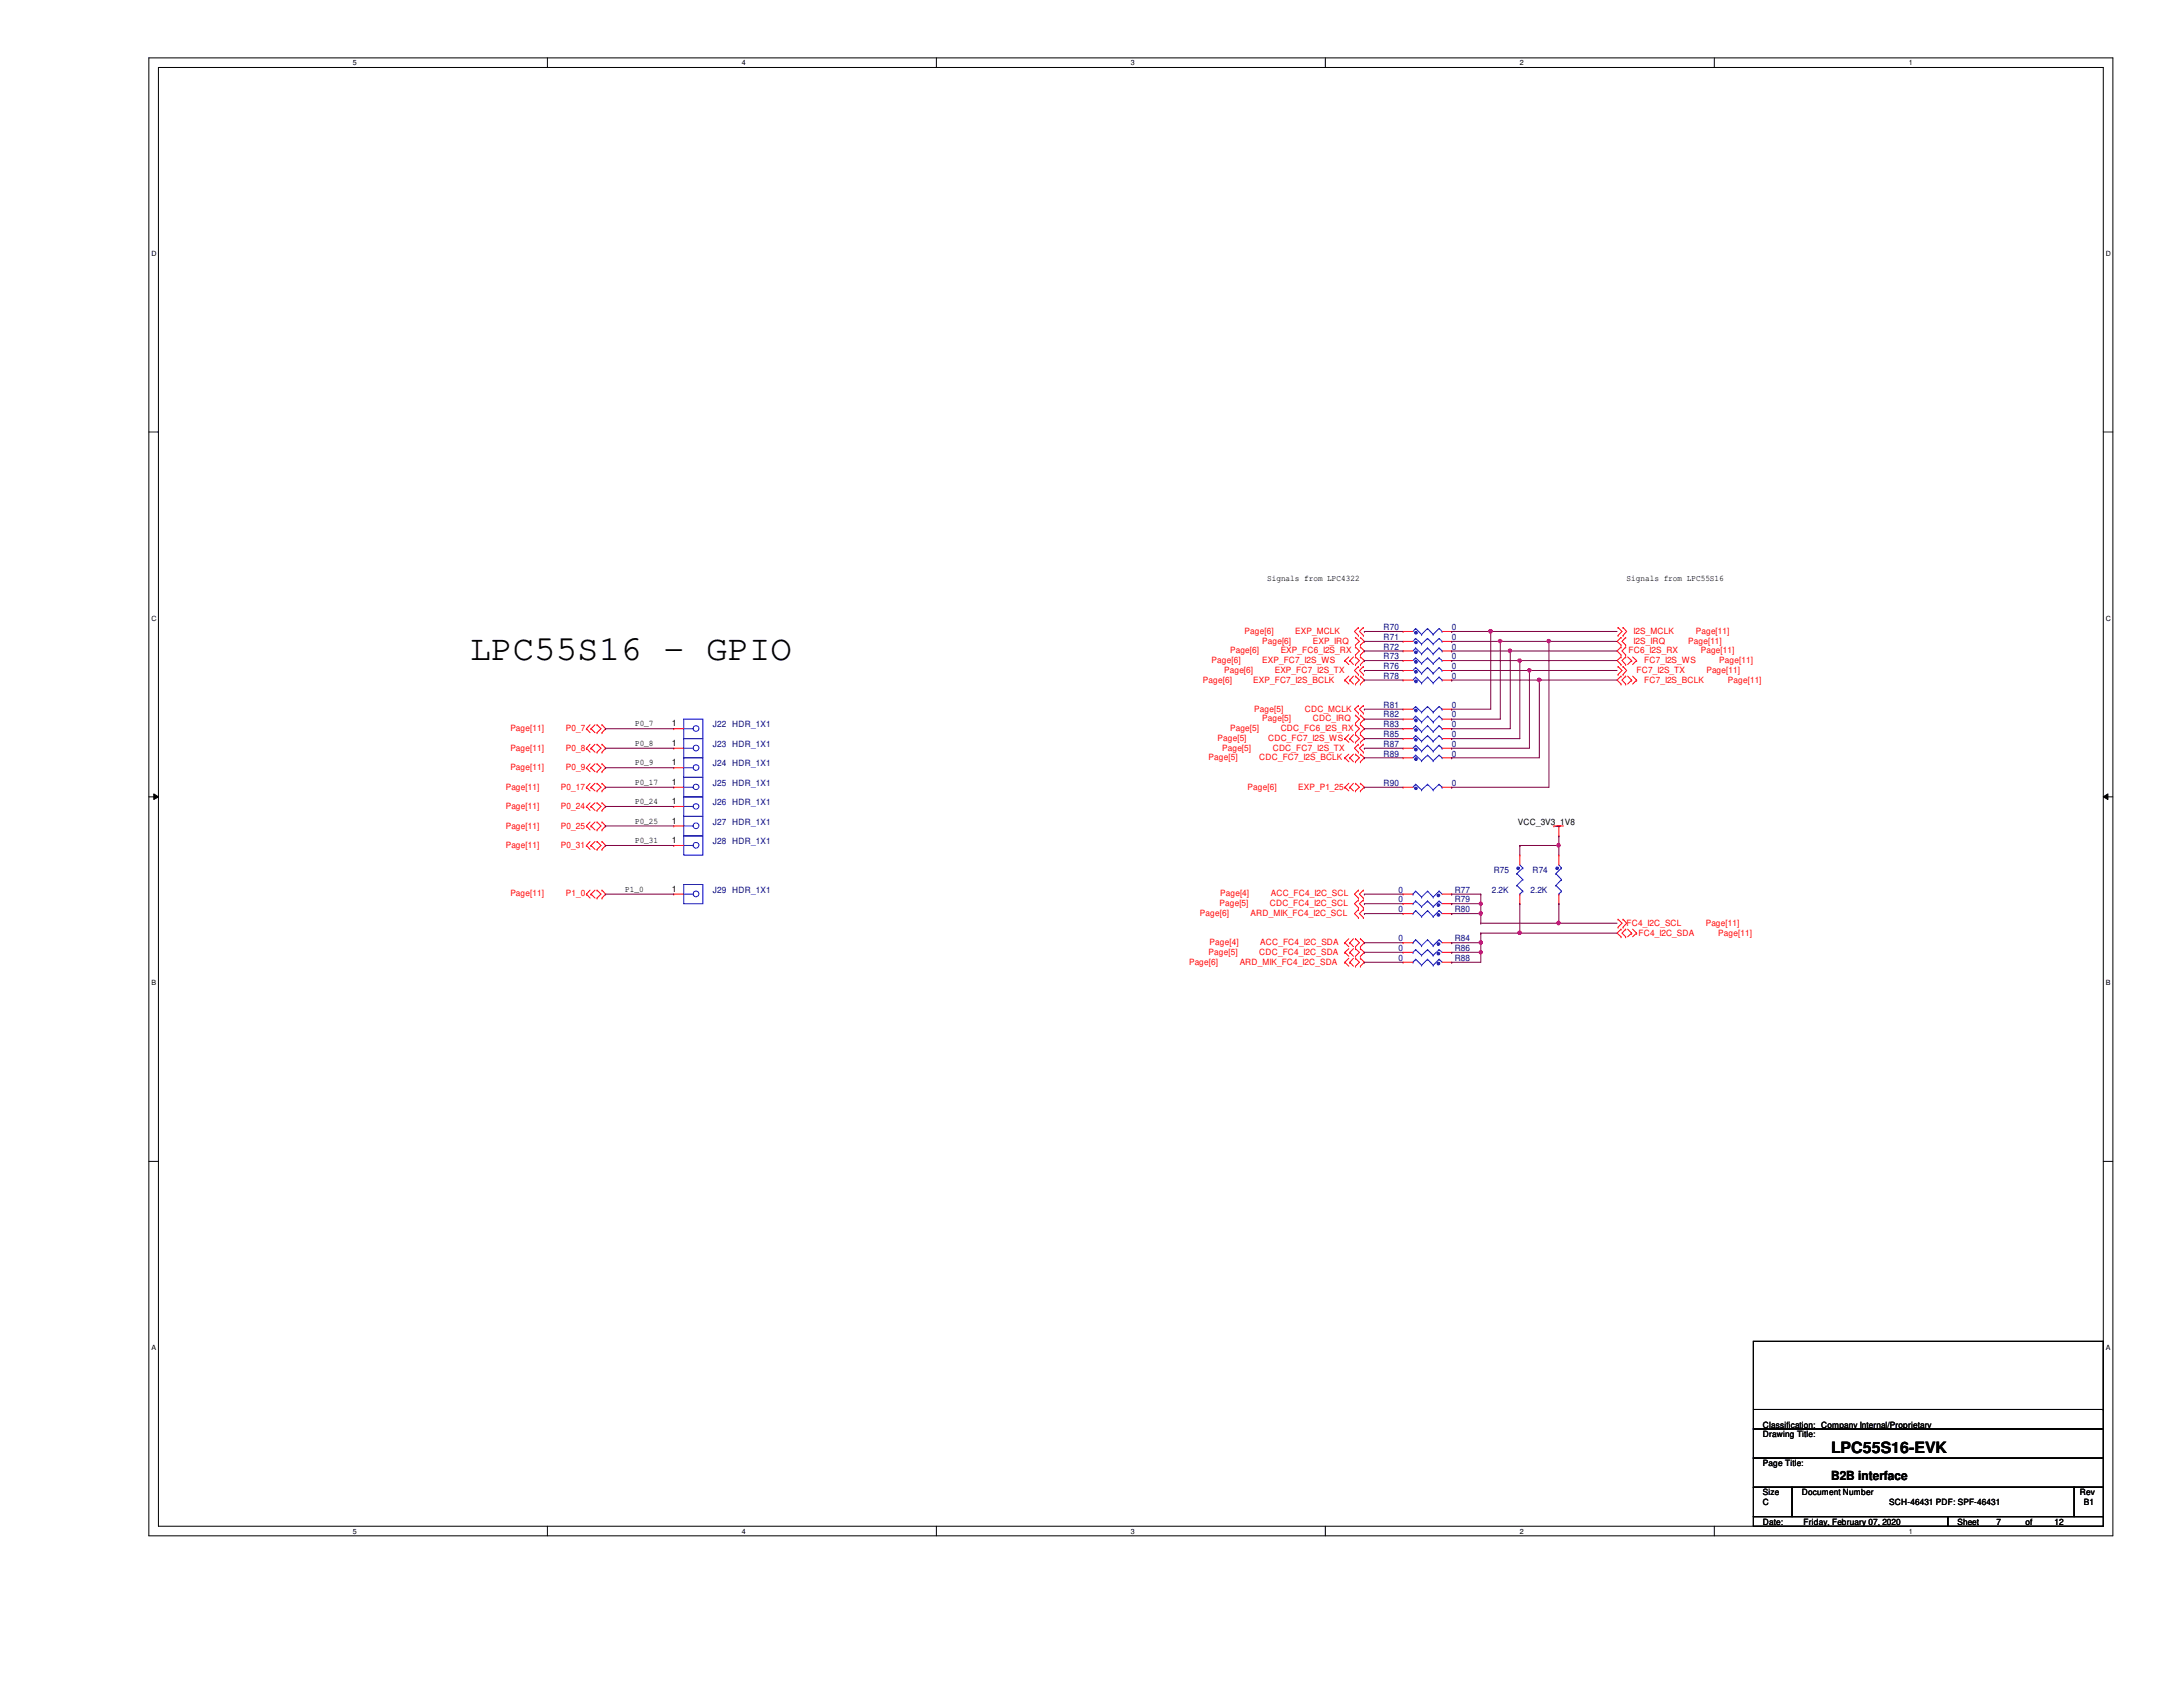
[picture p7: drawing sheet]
<svg xmlns="http://www.w3.org/2000/svg" width="279mm" height="216mm" viewBox="0 0 279 216" stroke-linecap="round" stroke-linejoin="round" font-family="sans-serif">
<defs><g id="words">
<text font-size="4.6" x="60.1" y="84.5">LPC55S16 - GPIO</text>
<text font-size="2" x="234.4" y="186">LPC55S16-EVK</text>
<text font-size="1.6" x="234.4" y="189.4">B2B interface</text>
<g font-size="1.1">
<text x="162.2" y="74.3">Signals from LPC4322</text>
<text x="208.2" y="74.3">Signals from LPC55S16</text>
<text x="81.3" y="95.5">P0_8</text>
<text x="81.3" y="93">P0_7</text>
<text x="86" y="95.5">1</text>
<text x="86" y="93">1</text>
<text x="81.3" y="97.9">P0_9</text>
<text x="81.3" y="100.4">P0_17</text>
<text x="86" y="98">1</text>
<text x="86" y="100.5">1</text>
<text x="81.3" y="107.9">P0_31</text>
<text x="81.3" y="102.9">P0_24</text>
<text x="81.3" y="105.4">P0_25</text>
<text x="86" y="105.4">1</text>
<text x="86" y="102.9">1</text>
<text x="86" y="107.9">1</text>
<text x="194.3" y="105.5">VCC_3V3_1V8</text>
<text x="80" y="114.1">P1_0</text>
<text x="86" y="114.1">1</text>
<text x="225.6" y="183.9">Drawing Title:</text>
<text x="225.6" y="182.7">Classification: Company Internal/Proprietary</text>
<text x="225.6" y="187.7">Page Title:</text>
<text x="225.6" y="191.4">Size</text>
<text x="230.6" y="191.4">Document Number</text>
<text x="266.2" y="191.4">Rev</text>
<text x="225.6" y="195.2">Date:</text>
<text x="225.6" y="192.7">C</text>
<text x="230.8" y="195.2">Friday, February 07, 2020</text>
<text x="241.8" y="192.7">SCH-46431 PDF: SPF-46431</text>
<text x="250.5" y="195.2">Sheet</text>
<text x="255.5" y="195.2">7</text>
<text x="259.2" y="195.2">of</text>
<text x="263" y="195.2">12</text>
<text x="266.7" y="192.7">B1</text>
</g>
<g font-size="1.1" fill="#f00">
<text x="157.4" y="83.6">Page[6]</text>
<text x="159.3" y="81.2">Page[6]</text>
<text x="161.5" y="82.4">Page[6]</text>
<text x="163.9" y="83.6">EXP_FC6_I2S_RX</text>
<text x="165.8" y="81.2">EXP_MCLK</text>
<text x="168" y="82.4">EXP_IRQ</text>
<text x="208.4" y="83.6">FC6_I2S_RX</text>
<text x="209.1" y="81.2">I2S_MCLK</text>
<text x="209.1" y="82.4">I2S_IRQ</text>
<text x="216.1" y="82.4">Page[11]</text>
<text x="217" y="81.2">Page[11]</text>
<text x="217.7" y="83.6">Page[11]</text>
<text x="154" y="87.4">Page[6]</text>
<text x="155.1" y="84.9">Page[6]</text>
<text x="156.7" y="86.1">Page[6]</text>
<text x="160.4" y="87.4">EXP_FC7_I2S_BCLK</text>
<text x="161.5" y="84.9">EXP_FC7_I2S_WS</text>
<text x="163.2" y="86.1">EXP_FC7_I2S_TX</text>
<text x="209.5" y="86.1">FC7_I2S_TX</text>
<text x="210.4" y="84.9">FC7_I2S_WS</text>
<text x="210.4" y="87.4">FC7_I2S_BCLK</text>
<text x="218.4" y="86.1">Page[11]</text>
<text x="220" y="84.9">Page[11]</text>
<text x="221.1" y="87.4">Page[11]</text>
<text x="65.3" y="93.6">Page[11]</text>
<text x="72.4" y="93.6">P0_7</text>
<text x="155.8" y="94.8">Page[5]</text>
<text x="157.4" y="93.6">Page[5]</text>
<text x="160.5" y="91.1">Page[5]</text>
<text x="161.5" y="92.3">Page[5]</text>
<text x="162.3" y="94.8">CDC_FC7_I2S_WS</text>
<text x="163.9" y="93.6">CDC_FC6_I2S_RX</text>
<text x="167" y="91.1">CDC_MCLK</text>
<text x="168" y="92.3">CDC_IRQ</text>
<text x="64.7" y="101">Page[11]</text>
<text x="65.3" y="96.1">Page[11]</text>
<text x="65.3" y="98.6">Page[11]</text>
<text x="71.8" y="101">P0_17</text>
<text x="72.4" y="96.1">P0_8</text>
<text x="72.4" y="98.6">P0_9</text>
<text x="154.7" y="97.3">Page[5]</text>
<text x="156.4" y="96.1">Page[5]</text>
<text x="159.7" y="101">Page[6]</text>
<text x="161.2" y="97.3">CDC_FC7_I2S_BCLK</text>
<text x="162.9" y="96.1">CDC_FC7_I2S_TX</text>
<text x="166.2" y="101">EXP_P1_25</text>
<text x="64.7" y="103.5">Page[11]</text>
<text x="64.7" y="106">Page[11]</text>
<text x="71.8" y="103.5">P0_24</text>
<text x="71.8" y="106">P0_25</text>
<text x="64.7" y="108.5">Page[11]</text>
<text x="71.8" y="108.5">P0_31</text>
<text x="65.3" y="114.7">Page[11]</text>
<text x="72.4" y="114.7">P1_0</text>
<text x="153.6" y="117.2">Page[6]</text>
<text x="156.1" y="116">Page[5]</text>
<text x="156.2" y="114.7">Page[4]</text>
<text x="160.1" y="117.2">ARD_MIK_FC4_I2C_SCL</text>
<text x="162.5" y="116">CDC_FC4_I2C_SCL</text>
<text x="162.6" y="114.7">ACC_FC4_I2C_SCL</text>
<text x="208.2" y="118.5">FC4_I2C_SCL</text>
<text x="209.7" y="119.8">FC4_I2C_SDA</text>
<text x="218.3" y="118.5">Page[11]</text>
<text x="219.9" y="119.8">Page[11]</text>
<text x="152.2" y="123.4">Page[6]</text>
<text x="154.7" y="122.2">Page[5]</text>
<text x="154.8" y="120.9">Page[4]</text>
<text x="158.7" y="123.4">ARD_MIK_FC4_I2C_SDA</text>
<text x="161.2" y="122.2">CDC_FC4_I2C_SDA</text>
<text x="161.3" y="120.9">ACC_FC4_I2C_SDA</text>
</g>
<g font-size="1.1" fill="#000080">
<text x="177.1" y="83.1">R72</text>
<text x="177.1" y="80.6">R70</text>
<text x="177.1" y="81.9">R71</text>
<text x="185.8" y="83.1">0</text>
<text x="185.8" y="80.6">0</text>
<text x="185.8" y="81.9">0</text>
<text x="177.1" y="85.6">R76</text>
<text x="177.1" y="84.4">R73</text>
<text x="177.1" y="86.9">R78</text>
<text x="185.8" y="85.6">0</text>
<text x="185.8" y="84.4">0</text>
<text x="185.8" y="86.9">0</text>
<text x="91.2" y="95.6">J23 HDR_1X1</text>
<text x="91.2" y="93.1">J22 HDR_1X1</text>
<text x="177.1" y="90.6">R81</text>
<text x="177.1" y="91.8">R82</text>
<text x="177.1" y="93.1">R83</text>
<text x="177.1" y="94.3">R85</text>
<text x="177.1" y="95.6">R87</text>
<text x="185.8" y="90.6">0</text>
<text x="185.8" y="91.8">0</text>
<text x="185.8" y="93.1">0</text>
<text x="185.8" y="94.3">0</text>
<text x="185.8" y="95.6">0</text>
<text x="91.2" y="98">J24 HDR_1X1</text>
<text x="91.2" y="100.5">J25 HDR_1X1</text>
<text x="177.1" y="96.8">R89</text>
<text x="177.1" y="100.5">R90</text>
<text x="185.8" y="96.8">0</text>
<text x="185.8" y="100.5">0</text>
<text x="91.2" y="105.5">J27 HDR_1X1</text>
<text x="91.2" y="103">J26 HDR_1X1</text>
<text x="91.2" y="108">J28 HDR_1X1</text>
<text x="191.2" y="111.8">R75</text>
<text x="196.1" y="111.8">R74</text>
<text x="91.2" y="114.3">J29 HDR_1X1</text>
<text x="179" y="116.7">0</text>
<text x="179" y="114.3">0</text>
<text x="179" y="115.5">0</text>
<text x="186.2" y="116.7">R80</text>
<text x="186.2" y="114.3">R77</text>
<text x="186.2" y="115.5">R79</text>
<text x="190.9" y="114.3">2.2K</text>
<text x="195.9" y="114.3">2.2K</text>
<text x="179" y="122.9">0</text>
<text x="179" y="120.5">0</text>
<text x="179" y="121.7">0</text>
<text x="186.2" y="122.9">R88</text>
<text x="186.2" y="120.5">R84</text>
<text x="186.2" y="121.7">R86</text>
</g>
<g font-size=".9">
<text x="45.2" y="8.3">5</text>
<text x="95" y="8.3">4</text>
<text x="144.7" y="8.3">3</text>
<text x="194.5" y="8.3">2</text>
<text x="244.3" y="8.3">1</text>
<text x="19.4" y="32.8">D</text>
<text x="269.5" y="32.8">D</text>
<text x="19.4" y="79.4">C</text>
<text x="269.5" y="79.4">C</text>
<text x="19.4" y="126.1">B</text>
<text x="269.5" y="126.1">B</text>
<text x="19.4" y="172.8">A</text>
<text x="269.5" y="172.8">A</text>
<text x="45.2" y="196.3">5</text>
<text x="95" y="196.3">4</text>
<text x="144.7" y="196.3">3</text>
<text x="194.5" y="196.3">2</text>
<text x="244.3" y="196.3">1</text>
</g>
</g></defs>
<path d="M19.1 7.4h251.3v189.2h-251.3zM20.3 8.6h248.9v186.7h-248.9z" fill="none" stroke="#000" stroke-width=".13"/>
<g fill="#fff">
<path d="M45.2 7.5h.5v1.1h-.5z"/>
<path d="M45.2 195.5h.5v1h-.5z"/>
</g>
<path d="M70.1 7.4v1.2M70.1 195.3v1.3" fill="none" stroke="#000" stroke-width=".13"/>
<g fill="#fff">
<path d="M95 7.5h.5v1.1h-.5z"/>
<path d="M95 195.5h.5v1h-.5z"/>
</g>
<path d="M119.8 7.4v1.2M119.8 195.3v1.3" fill="none" stroke="#000" stroke-width=".13"/>
<g fill="#fff">
<path d="M144.7 7.5h.5v1.1h-.5z"/>
<path d="M144.7 195.5h.5v1h-.5z"/>
</g>
<path d="M169.6 7.4v1.2M169.6 195.3v1.3" fill="none" stroke="#000" stroke-width=".13"/>
<g fill="#fff">
<path d="M194.5 7.5h.5v1.1h-.5z"/>
<path d="M194.5 195.5h.5v1h-.5z"/>
</g>
<path d="M219.4 7.4v1.2M219.4 195.3v1.3" fill="none" stroke="#000" stroke-width=".13"/>
<g fill="#fff">
<path d="M244.3 7.5h.5v1.1h-.5z"/>
<path d="M244.3 195.5h.5v1h-.5z"/>
<path d="M19.4 32h.6v1h-.6z"/>
<path d="M269.5 32h.7v1h-.7z"/>
<path d="M19.4 78.6h.6v1h-.6z"/>
<path d="M269.5 78.6h.7v1h-.7z"/>
</g>
<path d="M19.1 55.3h1.2M269.2 55.3h1.2" fill="none" stroke="#000" stroke-width=".13"/>
<g fill="#fff">
<path d="M19.4 125.3h.6v1h-.6z"/>
<path d="M269.5 125.3h.6v1h-.6z"/>
</g>
<path d="M19.1 102h1.2M19.7 101.6l.6 .4-.6 .3zM269.2 102l.6-.4v.7zM269.2 102h1.2" fill="none" stroke="#000" stroke-width=".13"/>
<path d="M19.7 101.6l.6 .4-.6 .3zM269.2 102l.6-.4v.7z" fill="#000"/>
<g fill="#fff">
<path d="M19.4 172h.5v1h-.5z"/>
<path d="M269.5 172h.6v1h-.6z"/>
</g>
<path d="M19.1 148.6h1.2M269.2 148.6h1.2" fill="none" stroke="#000" stroke-width=".13"/>
<path d="M198.9 105.7h.1M198.9 105.7h1.2M199.5 107h.1M199.5 105.7v1.3" fill="none" stroke="#f00" stroke-width=".13"/>
<path d="M199.3 105.7h.4l-.2 .1z" fill-rule="evenodd" fill="#f00"/>
<g fill="none" stroke="#f00" stroke-width=".13">
<path d="M75.1 95.8h.1M75.1 98.3h.1M75.1 93.3h.1M75.1 95.8l.4 .5M75.1 98.3l.4 .5M75.1 93.3l.4 .5M75.5 95.2l-.4 .6M75.5 97.7l-.4 .6M75.5 92.8l-.4 .5M75.6 95.8h.1M75.6 98.3h.1M75.6 93.3h.1"/>
<path d="M75.6 95.8l.6 .5M75.6 98.3l.6 .5M75.6 93.3l.6 .5M76.2 95.2l-.6 .6M76.2 97.7l-.6 .6M76.2 92.8l-.6 .5M76.4 96.3h.1M76.4 95.2h.1M76.4 98.8h.1M76.4 97.7h.1M76.4 93.8h.1M76.4 92.8h.1"/>
<path d="M76.4 95.2l.5 .6-.5 .5M76.4 97.7l.5 .6-.5 .5M76.4 92.8l.5 .5-.5 .5M77 95.2h.1M77 96.3h.1M77 97.7h.1M77 98.8h.1M77 92.8h.1M77 93.8h.1M77 95.2l.5 .6-.5 .5M77 97.7l.5 .6-.5 .5M77 92.8l.5 .5-.5 .5"/>
<path d="M172.1 84.5h.1M172.1 87h.1M172.1 94.5h.1M172.1 97h.1M172.1 84.5l.5 .5M172.1 87l.5 .5M172.1 94.5l.5 .5M172.1 97l.5 .5M172.6 86.5l-.5 .5M172.6 84.1l-.5 .4M172.6 94l-.5 .5M172.6 96.5l-.5 .5"/>
<path d="M172.8 84.5h.1M172.8 87h.1M172.8 94.5h.1M172.8 97h.1M172.8 84.5l.4 .5M172.8 87l.4 .5M172.8 94.5l.4 .5M172.8 97l.4 .5M173.2 84.1l-.4 .4M173.2 86.5l-.4 .5M173.2 94l-.4 .5M173.2 96.5l-.4 .5"/>
<path d="M173.5 81.6h.1M173.5 82.5h.1M173.5 82.8h.1M173.5 83.8h.1M173.5 84.1h.1M173.5 85h.1M173.5 86.5h.1M173.5 87.5h.1M173.5 91.5h.1M173.5 92.5h.1M173.5 92.8h.1M173.5 93.8h.1"/>
<path d="M173.5 94h.1M173.5 95h.1M173.5 96.5h.1M173.5 97.5h.1M173.5 81.6l.5 .5-.5 .4M173.5 82.8l.5 .5-.5 .5M173.5 84.1l.5 .4-.5 .5M173.5 86.5l.5 .5-.5 .5M173.5 91.5l.5 .5-.5 .5M173.5 92.8l.5 .5-.5 .5M173.5 94l.5 .5-.5 .5M173.5 96.5l.5 .5-.5 .5"/>
<path d="M173.9 80.3h.1M173.9 81.3h.1M173.9 85.3h.1M173.9 86.3h.1M173.9 90.3h.1M173.9 91.3h.1M173.9 95.2h.1M173.9 96.3h.1M173.9 80.3l-.5 .5 .5 .5M173.9 85.3l-.5 .5 .5 .5M173.9 90.3l-.5 .5 .5 .5M173.9 95.2l-.5 .6 .5 .5"/>
<path d="M174.1 82.5h.1M174.1 81.6h.1M174.1 83.8h.1M174.1 82.8h.1M174.1 85h.1M174.1 84.1h.1M174.1 87.5h.1M174.1 86.5h.1M174.1 92.5h.1M174.1 91.5h.1M174.1 93.8h.1M174.1 92.8h.1"/>
<path d="M174.1 95h.1M174.1 94h.1M174.1 97.5h.1M174.1 96.5h.1M174.1 81.6l.5 .5-.5 .4M174.1 82.8l.5 .5-.5 .5M174.1 84.1l.5 .4-.5 .5M174.1 86.5l.5 .5-.5 .5M174.1 91.5l.5 .5-.5 .5M174.1 92.8l.5 .5-.5 .5M174.1 94l.5 .5-.5 .5M174.1 96.5l.5 .5-.5 .5"/>
<path d="M174.5 80.3h.1M174.5 81.3h.1M174.5 85.3h.1M174.5 86.3h.1M174.5 90.3h.1M174.5 91.3h.1M174.5 95.2h.1M174.5 96.3h.1M174.5 80.3l-.5 .5 .5 .5M174.5 85.3l-.5 .5 .5 .5M174.5 90.3l-.5 .5 .5 .5M174.5 95.2l-.5 .6 .5 .5"/>
<path d="M207.1 80.3h.1M207.1 81.3h.1M207.1 85.3h.1M207.1 86.3h.1M207.1 80.3l.5 .5-.5 .5M207.1 85.3l.5 .5-.5 .5M207.5 82.5h.1M207.5 81.6h.1M207.5 83.8h.1M207.5 82.8h.1M207.5 85h.1M207.5 84.1h.1"/>
<path d="M207.5 87.5h.1M207.5 86.5h.1M207.5 81.6l-.5 .5 .5 .4M207.5 82.8l-.5 .5 .5 .5M207.5 84.1l-.5 .4 .5 .5M207.5 86.5l-.5 .5 .5 .5M207.7 80.3h.1M207.7 81.3h.1M207.7 85.3h.1M207.7 86.3h.1M207.7 80.3l.5 .5-.5 .5M207.7 85.3l.5 .5-.5 .5"/>
<path d="M208.1 81.6h.1M208.1 82.5h.1M208.1 82.8h.1M208.1 83.8h.1M208.1 84.1h.1M208.1 85h.1M208.1 86.5h.1M208.1 87.5h.1M208.1 81.6l-.5 .5 .5 .4M208.1 82.8l-.5 .5 .5 .5M208.1 84.1l-.5 .4 .5 .5M208.1 86.5l-.5 .5 .5 .5"/>
<path d="M208.3 84.1l.5 .4M208.3 86.5l.5 .5M208.8 84.5h.1M208.8 87h.1M208.8 84.5l-.5 .5M208.8 87l-.5 .5M209 84.1l.5 .4M209 86.5l.5 .5M209.5 84.5h.1M209.5 87h.1M209.5 84.5l-.5 .5M209.5 87l-.5 .5"/>
<path d="M75.1 103.2h.1M75.1 108.2h.1M75.1 105.7h.1M75.1 100.8h.1M75.1 114.4h.1M75.1 100.8l.4 .4M75.1 103.2l.4 .5M75.1 108.2l.4 .5M75.1 105.7l.4 .5M75.1 114.4l.4 .5M75.5 102.7l-.4 .5M75.5 107.7l-.4 .5"/>
<path d="M75.5 105.2l-.4 .5M75.5 100.2l-.4 .6M75.5 113.9l-.4 .5M75.6 103.2h.1M75.6 108.2h.1M75.6 105.7h.1M75.6 100.8h.1M75.6 114.4h.1M75.6 103.2l.6 .5M75.6 108.2l.6 .5M75.6 105.7l.6 .5M75.6 100.8l.6 .4"/>
<path d="M75.6 114.4l.6 .5M76.2 102.7l-.6 .5M76.2 107.7l-.6 .5M76.2 105.2l-.6 .5M76.2 100.2l-.6 .6M76.2 113.9l-.6 .5M76.4 103.7h.1M76.4 102.7h.1M76.4 108.7h.1M76.4 107.7h.1M76.4 106.2h.1M76.4 105.2h.1"/>
<path d="M76.4 101.2h.1M76.4 100.2h.1M76.4 114.9h.1M76.4 113.9h.1M76.4 102.7l.5 .5-.5 .5M76.4 107.7l.5 .5-.5 .5M76.4 105.2l.5 .5-.5 .5M76.4 100.2l.5 .6-.5 .4M76.4 113.9l.5 .5-.5 .5M77 102.7h.1M77 103.7h.1M77 107.7h.1"/>
<path d="M77 108.7h.1M77 105.2h.1M77 106.2h.1M77 100.2h.1M77 101.2h.1M77 113.9h.1M77 114.9h.1M77 102.7l.5 .5-.5 .5M77 100.2l.5 .6-.5 .4M77 107.7l.5 .5-.5 .5M77 105.2l.5 .5-.5 .5M77 113.9l.5 .5-.5 .5"/>
<path d="M172.1 100.8h.1M172.1 100.8l.5 .4M172.6 100.2l-.5 .6M172.8 100.8h.1M172.8 100.8l.4 .4M173.2 100.2l-.4 .6M173.5 100.2h.1M173.5 101.2h.1M173.5 100.2l.5 .6-.5 .4M173.9 114.9h.1M173.9 113.9h.1M173.9 116.2h.1"/>
<path d="M173.9 115.2h.1M173.9 117.4h.1M173.9 116.4h.1M173.9 116.4l-.5 .5 .5 .5M173.9 113.9l-.5 .5 .5 .5M173.9 115.2l-.5 .5 .5 .5M174.1 101.2h.1M174.1 100.2h.1M174.1 100.2l.5 .6-.5 .4M174.5 114.9h.1M174.5 113.9h.1M174.5 116.2h.1"/>
<path d="M174.5 115.2h.1M174.5 117.4h.1M174.5 116.4h.1M174.5 113.9l-.5 .5 .5 .5M174.5 115.2l-.5 .5 .5 .5M174.5 116.4l-.5 .5 .5 .5M199.3 105.7h.4l-.2 .1zM207.1 118.7h.1M207.1 117.6h.1M207.1 117.6l.5 .6-.5 .5M207.5 118.9h.1M207.5 119.9h.1"/>
<path d="M207.5 118.9l-.5 .5 .5 .5M207.7 118.7h.1M207.7 117.6h.1M207.7 117.6l.5 .6-.5 .5M208.1 119.9h.1M208.1 118.9h.1M208.1 118.9l-.5 .5 .5 .5M208.3 118.9l.5 .5M208.8 119.4h.1M208.8 119.4l-.5 .5M209 118.9l.5 .5M209.5 119.4h.1"/>
<path d="M209.5 119.4l-.5 .5M172.1 120.6h.1M172.1 121.9h.1M172.1 123.1h.1M172.1 120.6l.5 .6M172.1 121.9l.5 .5M172.1 123.1l.5 .6M172.6 122.6l-.5 .5M172.6 120.1l-.5 .5M172.6 121.4l-.5 .5M172.8 120.6h.1M172.8 121.9h.1"/>
<path d="M172.8 123.1h.1M172.8 120.6l.4 .6M172.8 121.9l.4 .5M172.8 123.1l.4 .6M173.2 121.4l-.4 .5M173.2 120.1l-.4 .5M173.2 122.6l-.4 .5M173.5 121.2h.1M173.5 120.1h.1M173.5 122.4h.1M173.5 121.4h.1M173.5 123.7h.1"/>
<path d="M173.5 122.6h.1M173.5 121.4l.5 .5-.5 .5M173.5 120.1l.5 .5-.5 .6M173.5 122.6l.5 .5-.5 .6M174.1 120.1h.1M174.1 121.2h.1M174.1 121.4h.1M174.1 122.4h.1M174.1 122.6h.1M174.1 123.7h.1M174.1 121.4l.5 .5-.5 .5M174.1 120.1l.5 .5-.5 .6"/>
<path d="M174.1 122.6l.5 .5-.5 .6"/>
</g>
<path d="M224.4 171.7h44.8v11.2h-44.8zM224.4 182.9h44.8v3.7h-44.8zM224.4 186.6h44.8v3.7h-44.8zM224.4 190.3h5v3.8h-5zM224.4 194.1h24.9v1.2h-24.9zM224.4 180.4h44.8M229.4 190.3h36.1v3.8h-36.1zM249.3 194.1h19.9v1.2h-19.9zM265.5 190.3h3.7v3.8h-3.7zM269.2 180.4h.1" fill="none" stroke="#000" stroke-width=".13"/>
<path d="M181.2 85.4h.1M181.2 85.4l-.4 .4M181.2 85.4l.7 .8M181.9 86.2h.1M182.7 85.4h.1M182.7 85.4l-.8 .8M182.7 85.4l.7 .8M183.4 86.2h.1M184.2 85.4h.1M184.2 85.4l-.8 .8M184.2 85.4l.4 .4M184.6 85.8h.1" fill="none" stroke="#00f" stroke-width=".13"/>
<path d="M181.1 85.8h.2v.3h-.2z" fill-rule="evenodd" fill="#00f"/>
<g fill="none" stroke="#00f" stroke-width=".13">
<path d="M181.1 85.8h.2v.3h-.2zM181.2 96.6h.1M181.2 96.6l-.4 .4M181.2 96.6l.7 .8M181.9 97.4h.1M182.7 96.6h.1M182.7 96.6l-.8 .8M182.7 96.6l.7 .8M183.4 97.4h.1M184.2 96.6h.1M184.2 96.6l-.8 .8M184.2 96.6l.4 .4"/>
<path d="M184.6 97h.1"/>
</g>
<path d="M179.6 85.8h.1M179.6 85.8h1.2M184.6 85.8h1.2M185.8 85.8h.1" fill="none" stroke="#f00" stroke-width=".13"/>
<path d="M181.1 97h.2v.3h-.2z" fill-rule="evenodd" fill="#00f"/>
<g fill="none" stroke="#00f" stroke-width=".13">
<path d="M181.1 97h.2v.3h-.2zM199.1 111.8h.1M199.1 113.3h.1M199.1 111.8l.8 .8M199.1 113.3l.8 .7M199.5 114.4h.1M199.5 110.7l.4 .4M199.9 111.1h.1M199.9 112.6h.1M199.9 114h.1M199.9 111.1l-.8 .7M199.9 112.6l-.8 .7"/>
<path d="M199.9 114l-.4 .4"/>
</g>
<path d="M179.6 97h.1M179.6 97h1.2M184.6 97h1.2M185.8 97h.1" fill="none" stroke="#f00" stroke-width=".13"/>
<path d="M199.2 111h.2v.2h-.2z" fill-rule="evenodd" fill="#00f"/>
<g fill="none" stroke="#00f" stroke-width=".13">
<path d="M181.2 90.4h.1M181.2 90.4l-.4 .4M181.2 90.4l.7 .7M181.9 91.1h.1M182.7 90.4h.1M182.7 90.4l-.8 .7M182.7 90.4l.7 .7M183.4 91.1h.1M184.2 90.4h.1M184.2 90.4l-.8 .7M184.2 90.4l.4 .4M184.6 90.8h.1"/>
<path d="M199.2 111h.2v.2h-.2z"/>
</g>
<path d="M199.5 109.4h.1M199.5 115.7h.1M199.5 109.4v1.3M199.5 114.4v1.3" fill="none" stroke="#f00" stroke-width=".13"/>
<path d="M181.1 90.8h.2v.2h-.2z" fill-rule="evenodd" fill="#00f"/>
<g fill="none" stroke="#00f" stroke-width=".13">
<path d="M181.1 90.8h.2v.2h-.2zM181.2 82.9h.1M181.2 82.9l-.4 .4M181.2 82.9l.7 .8M181.9 83.7h.1M182.7 82.9h.1M182.7 82.9l-.8 .8M182.7 82.9l.7 .8M183.4 83.7h.1M184.2 82.9h.1M184.2 82.9l-.8 .8M184.2 82.9l.4 .4"/>
<path d="M184.6 83.3h.1"/>
</g>
<path d="M179.6 90.8h.1M179.6 90.8h1.2M184.6 90.8h1.2M185.8 90.8h.1" fill="none" stroke="#f00" stroke-width=".13"/>
<path d="M181.1 83.3h.2v.3h-.2z" fill-rule="evenodd" fill="#00f"/>
<g fill="none" stroke="#00f" stroke-width=".13">
<path d="M181.1 83.3h.2v.3h-.2zM180.8 116.9h.1M181.2 116.5h.1M181.2 116.5l.7 .8M181.2 116.5l-.4 .4M181.9 117.3h.1M182.7 116.5h.1M182.7 116.5l.7 .8M182.7 116.5l-.8 .8M183.4 117.3h.1M184.2 116.5h.1M184.2 116.5l.4 .4"/>
<path d="M184.2 116.5l-.8 .8"/>
</g>
<path d="M179.6 83.3h.1M179.6 83.3h1.2M184.6 83.3h1.2M185.8 83.3h.1" fill="none" stroke="#f00" stroke-width=".13"/>
<path d="M184 117h.2v.2h-.2z" fill-rule="evenodd" fill="#00f"/>
<g fill="none" stroke="#00f" stroke-width=".13">
<path d="M181.2 91.7h.1M181.2 91.7l-.4 .3M181.2 91.7l.7 .7M181.9 92.4h.1M182.7 91.7h.1M182.7 91.7l-.8 .7M182.7 91.7l.7 .7M183.4 92.4h.1M184.2 91.7h.1M184.2 91.7l-.8 .7M184.2 91.7l.4 .3M184.6 92h.1"/>
<path d="M184 117h.2v.2h-.2z"/>
</g>
<path d="M179.6 116.9h.1M179.6 116.9h1.2M184.6 116.9h1.2M185.8 116.9h.1" fill="none" stroke="#f00" stroke-width=".13"/>
<path d="M181.1 92.1h.2v.2h-.2z" fill-rule="evenodd" fill="#00f"/>
<g fill="none" stroke="#00f" stroke-width=".13">
<path d="M181.1 92.1h.2v.2h-.2zM180.8 123.1h.1M181.2 122.8h.1M181.2 122.8l.7 .7M181.2 122.8l-.4 .3M181.9 123.5h.1M182.7 122.8h.1M182.7 122.8l.7 .7M182.7 122.8l-.8 .7M183.4 123.5h.1M184.2 122.8h.1M184.2 122.8l.4 .3"/>
<path d="M184.2 122.8l-.8 .7"/>
</g>
<path d="M179.6 92h.1M179.6 92h1.2M184.6 92h1.2M185.8 92h.1" fill="none" stroke="#f00" stroke-width=".13"/>
<path d="M184 123.2h.2v.2h-.2z" fill-rule="evenodd" fill="#00f"/>
<g fill="none" stroke="#00f" stroke-width=".13">
<path d="M87.5 94.5h2.5v2.5h-2.5zM87.5 95.8h1.2M88.7 95.8h.1M87.5 104.5h2.5v2.5h-2.5zM87.5 105.7h1.2M88.7 105.7h.1M194.1 111.8h.1M194.1 113.3h.1M194.1 111.8l.8 .8M194.1 113.3l.8 .7M194.5 114.4h.1M194.5 110.7l.4 .4"/>
<path d="M194.9 111.1h.1M194.9 112.6h.1M194.9 114h.1M194.9 111.1l-.8 .7M194.9 112.6l-.8 .7M194.9 114l-.4 .4M184 123.2h.2v.2h-.2z"/>
<circle cx="89.1" cy="95.7" r=".37"/>
<circle cx="89.1" cy="105.7" r=".37"/>
</g>
<path d="M86.2 95.8h.1M86.2 95.8h1.3M86.2 105.7h.1M86.2 105.7h1.3M179.6 123.1h.1M179.6 123.1h1.2M184.6 123.1h1.2M185.8 123.1h.1" fill="none" stroke="#f00" stroke-width=".13"/>
<path d="M194.2 111h.2v.2h-.2z" fill-rule="evenodd" fill="#00f"/>
<g fill="none" stroke="#00f" stroke-width=".13">
<path d="M87.5 97h2.5v2.5h-2.5zM87.5 98.3h1.2M88.7 98.3h.1M181.2 84.2h.1M181.2 84.2l-.4 .3M181.2 84.2l.7 .7M181.9 84.9h.1M182.7 84.2h.1M182.7 84.2l-.8 .7M182.7 84.2l.7 .7M183.4 84.9h.1M184.2 84.2h.1"/>
<path d="M184.2 84.2l-.8 .7M184.2 84.2l.4 .3M184.6 84.5h.1M87.5 102h2.5v2.5h-2.5zM87.5 103.2h1.2M88.7 103.2h.1M194.2 111h.2v.2h-.2z"/>
<circle cx="89.1" cy="98.2" r=".37"/>
<circle cx="89.1" cy="103.2" r=".36"/>
</g>
<path d="M86.2 98.3h.1M86.2 98.3h1.3M86.2 103.2h.1M86.2 103.2h1.3M194.5 109.4h.1M194.5 115.7h.1M194.5 109.4v1.3M194.5 114.4v1.3" fill="none" stroke="#f00" stroke-width=".13"/>
<path d="M181.1 84.6h.2v.2h-.2z" fill-rule="evenodd" fill="#00f"/>
<g fill="none" stroke="#00f" stroke-width=".13">
<path d="M87.5 99.5h2.5v2.5h-2.5zM181.1 84.6h.2v.2h-.2zM181.2 92.9h.1M181.2 92.9l-.4 .4M181.2 92.9l.7 .7M181.9 93.6h.1M182.7 92.9h.1M182.7 92.9l-.8 .7M182.7 92.9l.7 .7M183.4 93.6h.1M184.2 92.9h.1M184.2 92.9l-.8 .7"/>
<path d="M184.2 92.9l.4 .4M184.6 93.3h.1M87.5 100.8h1.2M88.7 100.8h.1"/>
<circle cx="89.1" cy="100.7" r=".36"/>
</g>
<path d="M179.6 84.5h.1M179.6 84.5h1.2M184.6 84.5h1.2M185.8 84.5h.1M86.2 100.8h.1M86.2 100.8h1.3" fill="none" stroke="#f00" stroke-width=".13"/>
<path d="M181.1 93.3h.2v.2h-.2z" fill-rule="evenodd" fill="#00f"/>
<g fill="none" stroke="#00f" stroke-width=".13">
<path d="M181.1 93.3h.2v.2h-.2zM181.2 80.4h.1M181.2 80.4l-.4 .4M181.2 80.4l.7 .8M181.9 81.2h.1M182.7 80.4h.1M182.7 80.4l-.8 .8M182.7 80.4l.7 .8M183.4 81.2h.1M184.2 80.4h.1M184.2 80.4l-.8 .8M184.2 80.4l.4 .4"/>
<path d="M184.6 80.8h.1"/>
</g>
<path d="M179.6 93.3h.1M179.6 93.3h1.2M184.6 93.3h1.2M185.8 93.3h.1" fill="none" stroke="#f00" stroke-width=".13"/>
<path d="M181.1 80.9h.2v.2h-.2z" fill-rule="evenodd" fill="#00f"/>
<g fill="none" stroke="#00f" stroke-width=".13">
<path d="M181.1 80.9h.2v.2h-.2zM180.8 114.4h.1M181.2 114h.1M181.2 114l.7 .8M181.2 114l-.4 .4M181.9 114.8h.1M182.7 114h.1M182.7 114l.7 .8M182.7 114l-.8 .8M183.4 114.8h.1M184.2 114h.1M184.2 114l.4 .4"/>
<path d="M184.2 114l-.8 .8"/>
</g>
<path d="M179.6 80.8h.1M179.6 80.8h1.2M184.6 80.8h1.2M185.8 80.8h.1" fill="none" stroke="#f00" stroke-width=".13"/>
<path d="M184 114.5h.2v.2h-.2z" fill-rule="evenodd" fill="#00f"/>
<g fill="none" stroke="#00f" stroke-width=".13">
<path d="M181.2 81.7h.1M181.2 81.7l-.4 .4M181.2 81.7l.7 .7M181.9 82.4h.1M182.7 81.7h.1M182.7 81.7l-.8 .7M182.7 81.7l.7 .7M183.4 82.4h.1M184.2 81.7h.1M184.2 81.7l-.8 .7M184.2 81.7l.4 .4M184.6 82.1h.1"/>
<path d="M184 114.5h.2v.2h-.2z"/>
</g>
<path d="M179.6 114.4h.1M179.6 114.4h1.2M184.6 114.4h1.2M185.8 114.4h.1" fill="none" stroke="#f00" stroke-width=".13"/>
<path d="M181.1 82.1h.2v.2h-.2z" fill-rule="evenodd" fill="#00f"/>
<g fill="none" stroke="#00f" stroke-width=".13">
<path d="M181.1 82.1h.2v.2h-.2zM180.8 120.6h.1M181.2 120.3h.1M181.2 120.3l.7 .7M181.2 120.3l-.4 .3M181.9 121h.1M182.7 120.3h.1M182.7 120.3l.7 .7M182.7 120.3l-.8 .7M183.4 121h.1M184.2 120.3h.1M184.2 120.3l.4 .3"/>
<path d="M184.2 120.3l-.8 .7"/>
</g>
<path d="M179.6 82.1h.1M179.6 82.1h1.2M184.6 82.1h1.2M185.8 82.1h.1" fill="none" stroke="#f00" stroke-width=".13"/>
<path d="M184 120.7h.2v.2h-.2z" fill-rule="evenodd" fill="#00f"/>
<g fill="none" stroke="#00f" stroke-width=".13">
<path d="M87.5 107h2.5v2.4h-2.5zM87.5 108.2h1.2M88.7 108.2h.1M181.2 100.4h.1M181.2 100.4l-.4 .4M181.2 100.4l.7 .7M181.9 101.1h.1M182.7 100.4h.1M182.7 100.4l-.8 .7M182.7 100.4l.7 .7M183.4 101.1h.1M184.2 100.4h.1"/>
<path d="M184.2 100.4l-.8 .7M184.2 100.4l.4 .4M184.6 100.8h.1M184 120.7h.2v.2h-.2z"/>
<circle cx="89.1" cy="108.2" r=".37"/>
</g>
<path d="M86.2 108.2h.1M86.2 108.2h1.3M179.6 120.6h.1M179.6 120.6h1.2M184.6 120.6h1.2M185.8 120.6h.1" fill="none" stroke="#f00" stroke-width=".13"/>
<path d="M181.1 100.8h.2v.2h-.2z" fill-rule="evenodd" fill="#00f"/>
<g fill="none" stroke="#00f" stroke-width=".13">
<path d="M181.2 94.1h.1M181.2 94.1l-.4 .4M181.2 94.1l.7 .8M181.9 94.9h.1M182.7 94.1h.1M182.7 94.1l-.8 .8M182.7 94.1l.7 .8M183.4 94.9h.1M184.2 94.1h.1M184.2 94.1l-.8 .8M184.2 94.1l.4 .4M184.6 94.5h.1"/>
<path d="M87.5 113.2h2.5v2.5h-2.5zM87.5 114.4h1.2M88.7 114.4h.1M181.1 100.8h.2v.2h-.2z"/>
<circle cx="89.1" cy="114.4" r=".37"/>
</g>
<path d="M86.2 114.4h.1M86.2 114.4h1.3M179.6 100.8h.1M179.6 100.8h1.2M184.6 100.8h1.2M185.8 100.8h.1" fill="none" stroke="#f00" stroke-width=".13"/>
<path d="M181.1 94.6h.2v.2h-.2z" fill-rule="evenodd" fill="#00f"/>
<g fill="none" stroke="#00f" stroke-width=".13">
<path d="M87.5 92h2.5v2.5h-2.5zM87.5 93.3h1.2M88.7 93.3h.1M181.1 94.6h.2v.2h-.2zM180.8 115.7h.1M181.2 115.3h.1M181.2 115.3l.7 .7M181.2 115.3l-.4 .4M181.9 116h.1M182.7 115.3h.1M182.7 115.3l.7 .7M182.7 115.3l-.8 .7"/>
<path d="M183.4 116h.1M184.2 115.3h.1M184.2 115.3l.4 .4M184.2 115.3l-.8 .7"/>
<circle cx="89.1" cy="93.2" r=".37"/>
</g>
<path d="M86.2 93.3h.1M86.2 93.3h1.3M179.6 94.5h.1M179.6 94.5h1.2M184.6 94.5h1.2M185.8 94.5h.1" fill="none" stroke="#f00" stroke-width=".13"/>
<path d="M184 115.7h.2v.2h-.2z" fill-rule="evenodd" fill="#00f"/>
<g fill="none" stroke="#00f" stroke-width=".13">
<path d="M184 115.7h.2v.2h-.2zM180.8 121.9h.1M181.2 121.5h.1M181.2 121.5l.7 .8M181.2 121.5l-.4 .4M181.9 122.3h.1M182.7 121.5h.1M182.7 121.5l.7 .8M182.7 121.5l-.8 .8M183.4 122.3h.1M184.2 121.5h.1M184.2 121.5l.4 .4"/>
<path d="M184.2 121.5l-.8 .8"/>
</g>
<path d="M179.6 115.7h.1M179.6 115.7h1.2M184.6 115.7h1.2M185.8 115.7h.1" fill="none" stroke="#f00" stroke-width=".13"/>
<path d="M184 121.9h.2v.3h-.2z" fill-rule="evenodd" fill="#00f"/>
<g fill="none" stroke="#00f" stroke-width=".13">
<path d="M181.2 86.7h.1M181.2 86.7l-.4 .3M181.2 86.7l.7 .7M181.9 87.4h.1M182.7 86.7h.1M182.7 86.7l-.8 .7M182.7 86.7l.7 .7M183.4 87.4h.1M184.2 86.7h.1M184.2 86.7l-.8 .7M184.2 86.7l.4 .3M184.6 87h.1"/>
<path d="M184 121.9h.2v.3h-.2z"/>
</g>
<path d="M179.6 121.9h.1M179.6 121.9h1.2M184.6 121.9h1.2M185.8 121.9h.1" fill="none" stroke="#f00" stroke-width=".13"/>
<path d="M181.1 87.1h.2v.2h-.2z" fill-rule="evenodd" fill="#00f"/>
<g fill="none" stroke="#00f" stroke-width=".13">
<path d="M181.1 87.1h.2v.2h-.2zM181.2 95.4h.1M181.2 95.4l-.4 .4M181.2 95.4l.7 .7M181.9 96.1h.1M182.7 95.4h.1M182.7 95.4l-.8 .7M182.7 95.4l.7 .7M183.4 96.1h.1M184.2 95.4h.1M184.2 95.4l-.8 .7M184.2 95.4l.4 .4"/>
<path d="M184.6 95.8h.1"/>
</g>
<path d="M179.6 87h.1M179.6 87h1.2M184.6 87h1.2M185.8 87h.1" fill="none" stroke="#f00" stroke-width=".13"/>
<path d="M181.1 95.8h.2v.2h-.2z" fill-rule="evenodd" fill="#00f"/>
<path d="M181.1 95.8h.2v.2h-.2z" fill="none" stroke="#00f" stroke-width=".13"/>
<path d="M179.6 95.8h.1M179.6 95.8h1.2M184.6 95.8h1.2M185.8 95.8h.1" fill="none" stroke="#f00" stroke-width=".13"/>
<path d="M174.6 80.8h.1M174.6 80.8h5M185.8 80.8h.1M185.8 80.8h21.2M190.8 80.8h.1M190.8 80.8v10" fill="none" stroke="#800040" stroke-width=".13"/>
<path d="M190.6 80.6h.3l.1 .2-.1 .1-.1 .1-.2-.1z" fill-rule="evenodd" fill="#f0f"/>
<path d="M190.6 80.6h.3l.1 .2-.1 .1-.1 .1-.2-.1z" fill="none" stroke="#f0f" stroke-width=".13"/>
<path d="M174.6 82.1h.1M174.6 82.1h5M185.8 82.1h.1M185.8 82.1h12.4M192 82.1h.1M192 82.1v9.9" fill="none" stroke="#800040" stroke-width=".13"/>
<path d="M198.1 81.9h.3l.1 .1-.1 .2-.2 .1-.1-.1z" fill-rule="evenodd" fill="#f0f"/>
<path d="M198.1 81.9h.3l.1 .1-.1 .2-.2 .1-.1-.1z" fill="none" stroke="#f0f" stroke-width=".13"/>
<path d="M191.8 81.9h.4v.1v.2l-.2 .1-.2-.1z" fill-rule="evenodd" fill="#f0f"/>
<path d="M191.8 81.9h.4v.1v.2l-.2 .1-.2-.1z" fill="none" stroke="#f0f" stroke-width=".13"/>
<path d="M174.6 83.3h.1M174.6 83.3h5M185.8 83.3h.1M185.8 83.3h21.2M193.3 83.3h.1M193.3 83.3v10M198.2 82.1h.1M198.2 82.1v18.7M198.2 82.1h8.8" fill="none" stroke="#800040" stroke-width=".13"/>
<path d="M193.1 83.1h.3l.1 .2-.1 .1-.1 .1-.2-.1z" fill-rule="evenodd" fill="#f0f"/>
<path d="M193.1 83.1h.3l.1 .2-.1 .1-.1 .1-.2-.1z" fill="none" stroke="#f0f" stroke-width=".13"/>
<path d="M174.6 84.5h.1M174.6 84.5h5M185.8 84.5h.1M185.8 84.5h8.7" fill="none" stroke="#800040" stroke-width=".13"/>
<path d="M194.3 84.4h.4v.1v.2l-.2 .1-.2-.1z" fill-rule="evenodd" fill="#f0f"/>
<path d="M194.3 84.4h.4v.1v.2l-.2 .1-.2-.1z" fill="none" stroke="#f0f" stroke-width=".13"/>
<path d="M174.6 85.8h.1M174.6 85.8h5M185.8 85.8h.1M185.8 85.8h9.9M194.5 84.5h.1M194.5 84.5v10M194.5 84.5h12.5" fill="none" stroke="#800040" stroke-width=".13"/>
<path d="M195.6 85.6h.3l.1 .2-.1 .1-.2 .1-.1-.1z" fill-rule="evenodd" fill="#f0f"/>
<path d="M195.6 85.6h.3l.1 .2-.1 .1-.2 .1-.1-.1z" fill="none" stroke="#f0f" stroke-width=".13"/>
<path d="M174.6 87h.1M174.6 87h5M185.8 87h.1M185.8 87h11.2M195.7 85.8h.1M195.7 85.8v10M195.7 85.8h11.3M197 87h.1M197 87v10" fill="none" stroke="#800040" stroke-width=".13"/>
<path d="M196.8 86.8h.4v.2v.2h-.2h-.2z" fill-rule="evenodd" fill="#f0f"/>
<path d="M196.8 86.8h.4v.2v.2h-.2h-.2z" fill="none" stroke="#f0f" stroke-width=".13"/>
<g fill="none" stroke="#800040" stroke-width=".13">
<path d="M174.6 90.8h.1M174.6 92h.1M174.6 93.3h.1M174.6 94.5h.1M174.6 95.8h.1M174.6 97h.1M174.6 90.8h5M174.6 92h5M174.6 93.3h5M174.6 94.5h5M174.6 95.8h5M174.6 97h5"/>
<path d="M185.8 90.8h.1M185.8 92h.1M185.8 93.3h.1M185.8 94.5h.1M185.8 95.8h.1M185.8 97h.1M185.8 90.8h5M185.8 92h6.2M185.8 93.3h7.5M185.8 94.5h8.7M185.8 95.8h9.9M185.8 97h11.2"/>
<path d="M197 87h.1M197 87h10M174.6 100.8h.1M174.6 100.8h5M185.8 100.8h.1M185.8 100.8h12.4M199.5 107h.1M199.5 107v1.2"/>
</g>
<path d="M199.3 108h.3l.1 .2-.1 .1-.1 .1-.2-.1z" fill-rule="evenodd" fill="#f0f"/>
<path d="M199.3 108h.3l.1 .2-.1 .1-.1 .1-.2-.1z" fill="none" stroke="#f0f" stroke-width=".13"/>
<path d="M189.5 114.4h.1M189.5 114.4v1.3M194.5 108.2h.1M194.5 108.2h5M194.5 108.2v1.2M199.5 108.2h.1M199.5 108.2v1.2" fill="none" stroke="#800040" stroke-width=".13"/>
<path d="M189.4 115.5h.3v.2v.1l-.2 .1-.1-.1z" fill-rule="evenodd" fill="#f0f"/>
<path d="M189.4 115.5h.3v.2v.1l-.2 .1-.1-.1z" fill="none" stroke="#f0f" stroke-width=".13"/>
<path d="M174.6 114.4h.1M174.6 114.4h5M185.8 114.4h.1M185.8 115.7h.1M185.8 114.4h3.7M185.8 115.7h3.7M189.5 115.7h.1M189.5 115.7v1.2" fill="none" stroke="#800040" stroke-width=".13"/>
<path d="M189.4 116.7h.3v.2v.2h-.2h-.1z" fill-rule="evenodd" fill="#f0f"/>
<path d="M189.4 116.7h.3v.2v.2h-.2h-.1z" fill="none" stroke="#f0f" stroke-width=".13"/>
<g fill="none" stroke="#800040" stroke-width=".13">
<path d="M174.6 115.7h.1M174.6 116.9h.1M174.6 115.7h5M174.6 116.9h5M185.8 116.9h.1M185.8 116.9h3.7M189.5 116.9h.1M189.5 118.2h.1M189.5 116.9v1.3M189.5 118.2h17.5M194.5 115.7h.1M194.5 115.7v3.7"/>
<path d="M199.5 115.7h.1M199.5 118.2h.1M199.5 115.7v2.5"/>
</g>
<path d="M199.3 118h.3l.1 .1-.1 .2-.1 .1-.2-.1z" fill-rule="evenodd" fill="#f0f"/>
<path d="M199.3 118h.3l.1 .1-.1 .2-.1 .1-.2-.1z" fill="none" stroke="#f0f" stroke-width=".13"/>
<path d="M189.5 119.4h.1M189.5 119.4h17.5M194.5 119.4h.1" fill="none" stroke="#800040" stroke-width=".13"/>
<path d="M194.3 119.2h.4v.2v.1l-.2 .1-.2-.1z" fill-rule="evenodd" fill="#f0f"/>
<path d="M194.3 119.2h.4v.2v.1l-.2 .1-.2-.1z" fill="none" stroke="#f0f" stroke-width=".13"/>
<path d="M189.5 119.4h.1M189.5 119.4v2.5M185.8 120.6h.1M185.8 120.6h3.7M189.5 120.6h.1" fill="none" stroke="#800040" stroke-width=".13"/>
<path d="M189.4 120.5h.3v.1v.2l-.2 .1-.1-.1z" fill-rule="evenodd" fill="#f0f"/>
<path d="M189.4 120.5h.3v.1v.2l-.2 .1-.1-.1z" fill="none" stroke="#f0f" stroke-width=".13"/>
<path d="M174.6 120.6h.1M174.6 120.6h5M185.8 121.9h.1M185.8 121.9h3.7" fill="none" stroke="#800040" stroke-width=".13"/>
<path d="M189.4 121.7h.3v.2v.1l-.2 .1-.1-.1z" fill-rule="evenodd" fill="#f0f"/>
<path d="M189.4 121.7h.3v.2v.1l-.2 .1-.1-.1z" fill="none" stroke="#f0f" stroke-width=".13"/>
<g fill="none" stroke="#800040" stroke-width=".13">
<path d="M77.5 95.8h.1M77.5 98.3h.1M77.5 93.3h.1M77.5 95.8h8.7M77.5 98.3h8.7M77.5 93.3h8.7M77.5 105.7h.1M77.5 108.2h.1M77.5 100.8h.1M77.5 103.2h.1M77.5 114.4h.1M77.5 105.7h8.7"/>
<path d="M77.5 108.2h8.7M77.5 100.8h8.7M77.5 103.2h8.7M77.5 114.4h8.7M174.6 121.9h.1M174.6 123.1h.1M174.6 121.9h5M174.6 123.1h5M185.8 123.1h.1M189.5 121.9h.1M189.5 121.9v1.2h-3.7"/>
</g>
<path d="M190.6 80.6h.3l.1 .2-.1 .1-.1 .1-.2-.1z" fill-rule="evenodd" fill="#f0f"/>
<path d="M190.6 80.6h.3l.1 .2-.1 .1-.1 .1-.2-.1z" fill="none" stroke="#f0f" stroke-width=".13"/>
<path d="M198.1 81.9h.3l.1 .1-.1 .2-.2 .1-.1-.1z" fill-rule="evenodd" fill="#f0f"/>
<path d="M198.1 81.9h.3l.1 .1-.1 .2-.2 .1-.1-.1z" fill="none" stroke="#f0f" stroke-width=".13"/>
<path d="M191.8 81.9h.4v.1v.2l-.2 .1-.2-.1z" fill-rule="evenodd" fill="#f0f"/>
<path d="M191.8 81.9h.4v.1v.2l-.2 .1-.2-.1z" fill="none" stroke="#f0f" stroke-width=".13"/>
<path d="M193.1 83.1h.3l.1 .2-.1 .1-.1 .1-.2-.1z" fill-rule="evenodd" fill="#f0f"/>
<path d="M193.1 83.1h.3l.1 .2-.1 .1-.1 .1-.2-.1z" fill="none" stroke="#f0f" stroke-width=".13"/>
<path d="M194.3 84.4h.4v.1v.2l-.2 .1-.2-.1z" fill-rule="evenodd" fill="#f0f"/>
<path d="M194.3 84.4h.4v.1v.2l-.2 .1-.2-.1z" fill="none" stroke="#f0f" stroke-width=".13"/>
<path d="M195.6 85.6h.3l.1 .2-.1 .1-.2 .1-.1-.1z" fill-rule="evenodd" fill="#f0f"/>
<path d="M195.6 85.6h.3l.1 .2-.1 .1-.2 .1-.1-.1z" fill="none" stroke="#f0f" stroke-width=".13"/>
<path d="M196.8 86.8h.4v.2v.2h-.2h-.2z" fill-rule="evenodd" fill="#f0f"/>
<path d="M196.8 86.8h.4v.2v.2h-.2h-.2z" fill="none" stroke="#f0f" stroke-width=".13"/>
<path d="M199.3 108h.3l.1 .2-.1 .1-.1 .1-.2-.1z" fill-rule="evenodd" fill="#f0f"/>
<path d="M199.3 108h.3l.1 .2-.1 .1-.1 .1-.2-.1z" fill="none" stroke="#f0f" stroke-width=".13"/>
<path d="M189.4 115.5h.3v.2v.1l-.2 .1-.1-.1z" fill-rule="evenodd" fill="#f0f"/>
<path d="M189.4 115.5h.3v.2v.1l-.2 .1-.1-.1z" fill="none" stroke="#f0f" stroke-width=".13"/>
<path d="M189.4 116.7h.3v.2v.2h-.2h-.1z" fill-rule="evenodd" fill="#f0f"/>
<path d="M189.4 116.7h.3v.2v.2h-.2h-.1z" fill="none" stroke="#f0f" stroke-width=".13"/>
<path d="M199.3 118h.3l.1 .1-.1 .2-.1 .1-.2-.1z" fill-rule="evenodd" fill="#f0f"/>
<path d="M199.3 118h.3l.1 .1-.1 .2-.1 .1-.2-.1z" fill="none" stroke="#f0f" stroke-width=".13"/>
<path d="M194.3 119.2h.4v.2v.1l-.2 .1-.2-.1z" fill-rule="evenodd" fill="#f0f"/>
<path d="M194.3 119.2h.4v.2v.1l-.2 .1-.2-.1z" fill="none" stroke="#f0f" stroke-width=".13"/>
<path d="M189.4 120.5h.3v.1v.2l-.2 .1-.1-.1z" fill-rule="evenodd" fill="#f0f"/>
<path d="M189.4 120.5h.3v.1v.2l-.2 .1-.1-.1z" fill="none" stroke="#f0f" stroke-width=".13"/>
<path d="M189.4 121.7h.3v.2v.1l-.2 .1-.1-.1z" fill-rule="evenodd" fill="#f0f"/>
<path d="M189.4 121.7h.3v.2v.1l-.2 .1-.1-.1z" fill="none" stroke="#f0f" stroke-width=".13"/>
<use href="#words"/>
</svg>
